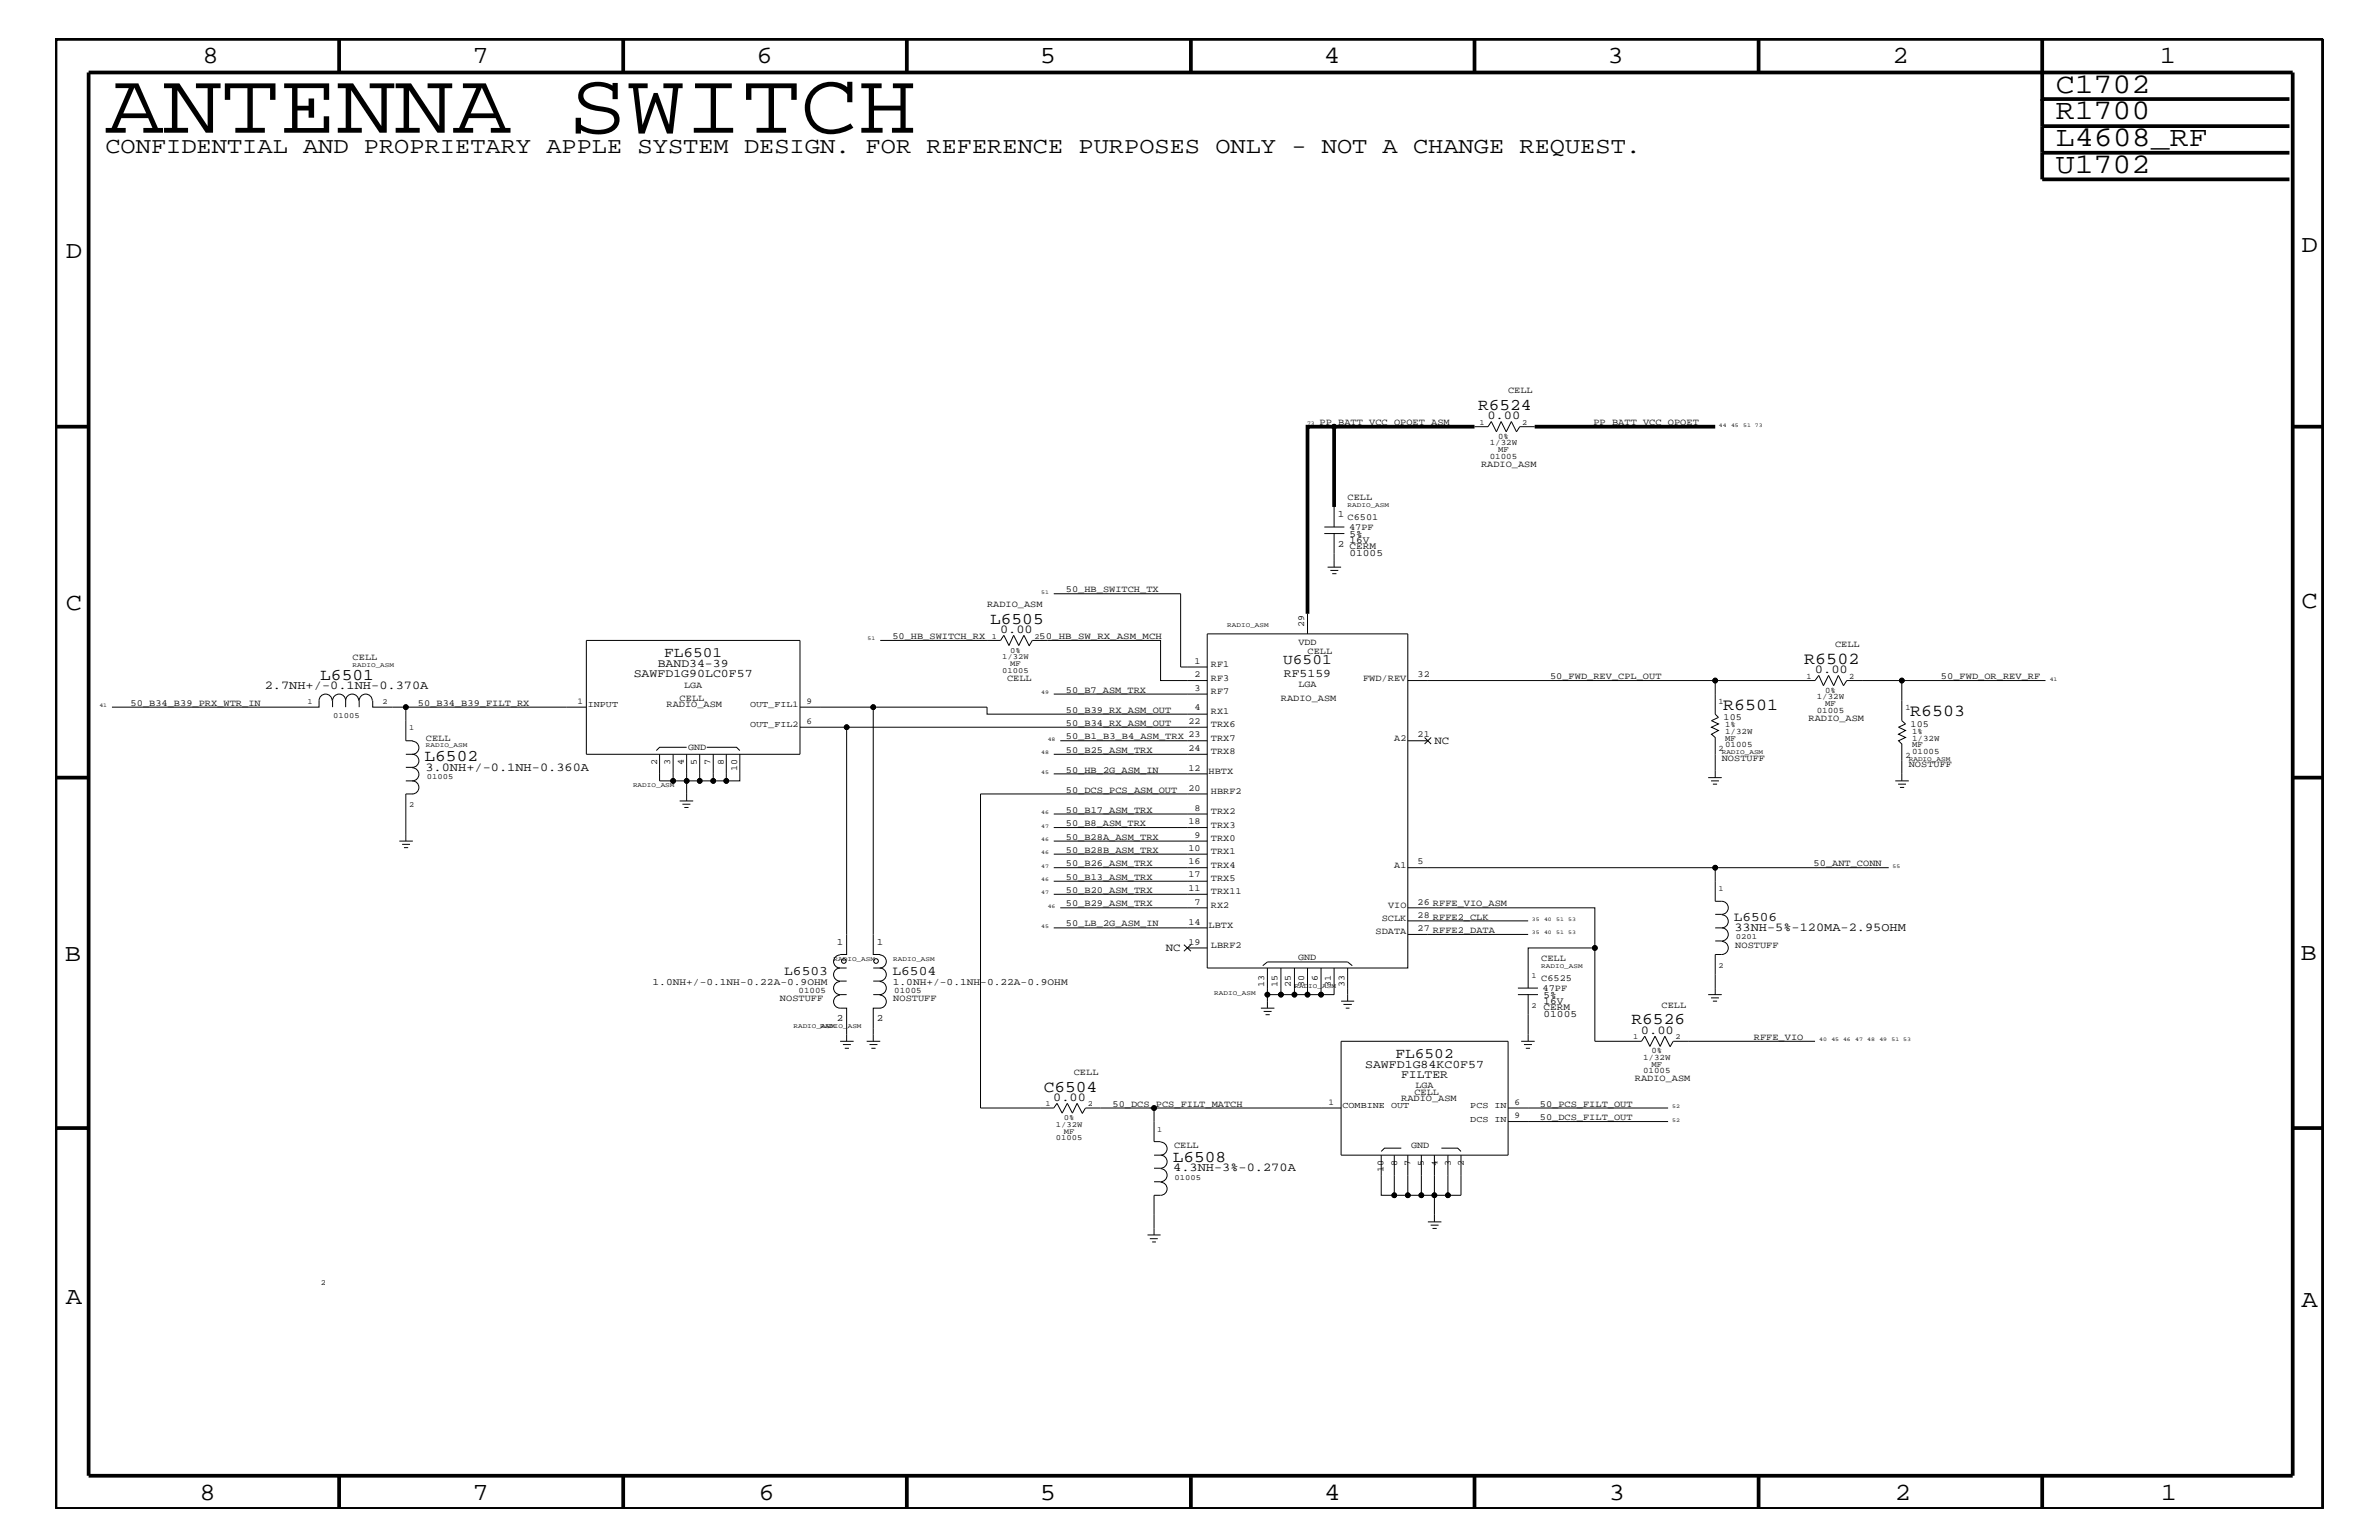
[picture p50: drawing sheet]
<svg xmlns="http://www.w3.org/2000/svg" width="432mm" height="279mm" viewBox="0 0 432 279" stroke-linecap="round" stroke-linejoin="round" font-family="sans-serif">
<defs><g id="words">
<text font-size="15.9" x="19.1" y="24.1">ANTENNA SWITCH</text>
<g font-size="5.2">
<text x="373.1" y="16.8">C1702</text>
<text x="373.1" y="21.6">R1700</text>
<text x="373.1" y="26.5">L4608_RF</text>
<text x="373.1" y="31.4">U1702</text>
</g>
<g font-size="4.5">
<text x="36.7" y="11.5">8</text>
<text x="85.8" y="11.5">7</text>
<text x="137.3" y="11.5">6</text>
<text x="188.7" y="11.5">5</text>
<text x="240.3" y="11.5">4</text>
<text x="291.8" y="11.5">3</text>
<text x="343.5" y="11.5">2</text>
<text x="392" y="11.5">1</text>
<text x="11.9" y="46.8">D</text>
<text x="417.7" y="45.7">D</text>
<text x="11.9" y="110.6">C</text>
<text x="417.7" y="110.3">C</text>
<text x="11.8" y="174.3">B</text>
<text x="417.6" y="174.2">B</text>
<text x="11.9" y="236.7">A</text>
<text x="417.7" y="237.1">A</text>
<text x="36.2" y="272.1">8</text>
<text x="85.8" y="272.1">7</text>
<text x="137.7" y="272.1">6</text>
<text x="188.7" y="272.1">5</text>
<text x="240.4" y="272.1">4</text>
<text x="292" y="272.1">3</text>
<text x="343.9" y="272.1">2</text>
<text x="392.2" y="272.1">1</text>
</g>
<text font-size="4.1" x="19.1" y="27.7">CONFIDENTIAL AND PROPRIETARY APPLE SYSTEM DESIGN. FOR REFERENCE PURPOSES ONLY - NOT A CHANGE REQUEST.</text>
<g font-size="3">
<text x="268.3" y="74.4">R6524</text>
<text x="179.7" y="113.1">L6505</text>
<text x="58.1" y="123.4">L6501</text>
<text x="327.5" y="120.4">R6502</text>
<text x="312.8" y="128.8">R6501</text>
<text x="346.7" y="130">R6503</text>
<text x="77" y="138">L6502</text>
<text x="296.1" y="185.9">R6526</text>
<text x="189.4" y="198.1">C6504</text>
<text x="212.9" y="210.8">L6508</text>
</g>
<g font-size="2.6">
<text x="120.5" y="119.2">FL6501</text>
<text x="232.9" y="120.4">U6501</text>
<text x="253.3" y="192">FL6502</text>
</g>
<g font-size="2.4">
<text x="314.7" y="167.1">L6506</text>
<text x="142.3" y="176.8">L6503</text>
<text x="162" y="176.8">L6504</text>
</g>
<g font-size="2.2">
<text x="270" y="76.1">0.00</text>
<text x="181.5" y="114.8">0.00</text>
<text x="48" y="125.1">2.7NH+/-0.1NH-0.370A</text>
<text x="329.4" y="122.1">0.00</text>
<text x="77.2" y="139.8">3.0NH+/-0.1NH-0.360A</text>
<text x="314.8" y="168.9">33NH-5%-120MA-2.95OHM</text>
<text x="297.8" y="187.6">0.00</text>
<text x="191.2" y="199.8">0.00</text>
<text x="212.9" y="212.5">4.3NH-3%-0.270A</text>
</g>
<g font-size="2.1">
<text x="115" y="122.9">SAWFD1G90LC0F57</text>
<text x="119.4" y="121.1">BAND34-39</text>
<text x="233" y="122.9">RF5159</text>
<text x="247.8" y="193.8">SAWFD1G84KC0F57</text>
<text x="254.3" y="195.6">FILTER</text>
</g>
<g font-size="2">
<text x="260.4" y="135">NC</text>
<text x="211.6" y="172.6">NC</text>
</g>
<g font-size="1.8">
<text x="242.8" y="93.8">1</text>
<text x="242.8" y="99.3">2 CERM</text>
<text x="244.9" y="98.5">16V</text>
<text x="244.9" y="101">01005</text>
<text x="244.9" y="97.4">5%</text>
<text x="151.9" y="171.4">1</text>
<text x="159.2" y="171.4">1</text>
<text x="118.4" y="178.7">1.0NH+/-0.1NH-0.22A-0.9OHM</text>
<text x="162.1" y="178.7">1.0NH+/-0.1NH-0.22A-0.9OHM</text>
<text x="151.9" y="185.3">2</text>
<text x="159.2" y="185.3">2</text>
<text x="280.2" y="182.1">16V</text>
<text x="280.2" y="183.3">CERM</text>
<text x="280.2" y="184.6">01005</text>
<text x="280.2" y="181">5%</text>
</g>
<g font-size="1.7">
<text x="273.7" y="71.3">CELL</text>
<text x="239.5" y="77.2">PP_BATT_VCC_QPOET_ASM</text>
<text x="289.2" y="77.2">PP_BATT_VCC_QPOET</text>
<text x="268.8" y="84.7">RADIO_ASM</text>
<text x="244.6" y="94.3">C6501</text>
<text x="244.6" y="90.7">CELL</text>
<text x="244.9" y="96.2">47PF</text>
<text x="193.5" y="107.5">50_HB_SWITCH_TX</text>
<text x="179.2" y="110.2">RADIO_ASM</text>
<text x="236.7" y="113.7" transform="rotate(-90 236.7 113.7)">29</text>
<text x="64" y="119.8">CELL</text>
<text x="162" y="115.9">50_HB_SWITCH_RX</text>
<text x="188.6" y="115.9">50_HB_SW_RX_ASM_MCH</text>
<text x="235.7" y="117">VDD</text>
<text x="237.3" y="118.6">CELL</text>
<text x="333.1" y="117.4">CELL</text>
<text x="124.2" y="124.7">LGA</text>
<text x="182.8" y="123.5">CELL</text>
<text x="193.5" y="125.7">50_B7_ASM_TRX</text>
<text x="216.8" y="120.4">1</text>
<text x="216.8" y="122.9">2</text>
<text x="216.8" y="125.3">3</text>
<text x="219.8" y="123.5">RF3</text>
<text x="219.8" y="121">RF1</text>
<text x="219.8" y="125.9">RF7</text>
<text x="235.7" y="124.7">LGA</text>
<text x="247.4" y="123.5">FWD/REV</text>
<text x="257.3" y="122.9">32</text>
<text x="281.3" y="123.2">50_FWD_REV_CPL_OUT</text>
<text x="352.3" y="123.2">50_FWD_OR_REV_RF</text>
<text x="23.7" y="128">50_B34_B39_PRX_WTR_IN</text>
<text x="75.9" y="128">50_B34_B39_FILT_RX</text>
<text x="121" y="128.3">RADIO_ASM</text>
<text x="123.4" y="127.1">CELL</text>
<text x="193.5" y="129.3">50_B39_RX_ASM_OUT</text>
<text x="193.5" y="131.7">50_B34_RX_ASM_OUT</text>
<text x="215.7" y="131.3">22</text>
<text x="216.8" y="128.9">4</text>
<text x="219.8" y="129.6">RX1</text>
<text x="219.8" y="131.9">TRX6</text>
<text x="232.5" y="127.1">RADIO_ASM</text>
<text x="312.8" y="130.7">105</text>
<text x="328.3" y="130.8">RADIO_ASM</text>
<text x="346.8" y="131.9">105</text>
<text x="77.3" y="134.4">CELL</text>
<text x="124.9" y="136.1">GND</text>
<text x="193.5" y="134.1">50_B1_B3_B4_ASM_TRX 23</text>
<text x="193.5" y="136.6">50_B25_ASM_TRX</text>
<text x="215.7" y="136.2">24</text>
<text x="219.8" y="136.8">TRX8</text>
<text x="219.8" y="134.4">TRX7</text>
<text x="253.1" y="134.4">A2</text>
<text x="257.3" y="133.8">21</text>
<text x="119.3" y="138.8" transform="rotate(-90 119.3 138.8)">2</text>
<text x="121.7" y="138.8" transform="rotate(-90 121.7 138.8)">3</text>
<text x="124.1" y="138.8" transform="rotate(-90 124.1 138.8)">4</text>
<text x="126.5" y="138.8" transform="rotate(-90 126.5 138.8)">5</text>
<text x="128.9" y="138.8" transform="rotate(-90 128.9 138.8)">7</text>
<text x="131.4" y="138.8" transform="rotate(-90 131.4 138.8)">8</text>
<text x="133.8" y="139.9" transform="rotate(-90 133.8 139.9)">10</text>
<text x="193.5" y="143.9">50_DCS_PCS_ASM_OUT</text>
<text x="193.5" y="140.2">50_HB_2G_ASM_IN</text>
<text x="215.7" y="143.5">20</text>
<text x="215.7" y="139.8">12</text>
<text x="219.4" y="140.4">HBTX</text>
<text x="312.5" y="138">NOSTUFF</text>
<text x="346.5" y="139.2">NOSTUFF</text>
<text x="193.5" y="149.9">50_B8_ASM_TRX</text>
<text x="193.5" y="147.5">50_B17_ASM_TRX</text>
<text x="215.7" y="149.5">18</text>
<text x="216.8" y="147.1">8</text>
<text x="219.8" y="144">HBRF2</text>
<text x="219.8" y="147.7">TRX2</text>
<text x="193.5" y="152.3">50_B28A_ASM_TRX</text>
<text x="193.5" y="154.7">50_B28B_ASM_TRX</text>
<text x="215.7" y="154.4">10</text>
<text x="216.8" y="152">9</text>
<text x="219.8" y="155">TRX1</text>
<text x="219.8" y="152.6">TRX0</text>
<text x="219.8" y="150.1">TRX3</text>
<text x="193.5" y="159.6">50_B13_ASM_TRX</text>
<text x="193.5" y="157.2">50_B26_ASM_TRX</text>
<text x="193.5" y="162">50_B20_ASM_TRX</text>
<text x="215.7" y="161.7">11</text>
<text x="215.7" y="156.8">16</text>
<text x="215.7" y="159.2">17</text>
<text x="219.8" y="159.9">TRX5</text>
<text x="219.8" y="157.4">TRX4</text>
<text x="253.1" y="157.4">A1</text>
<text x="257.3" y="156.8">5</text>
<text x="329.2" y="157.2">50_ANT_CONN</text>
<text x="193.5" y="164.5">50_B29_ASM_TRX</text>
<text x="215.7" y="167.8">14</text>
<text x="216.8" y="164.1">7</text>
<text x="219.8" y="162.2">TRX11</text>
<text x="219.8" y="164.7">RX2</text>
<text x="250.8" y="167.1">SCLK</text>
<text x="252" y="164.7">VIO</text>
<text x="257.3" y="164.1">26 RFFE_VIO_ASM</text>
<text x="257.3" y="166.5">28 RFFE2_CLK</text>
<text x="193.5" y="168.1">50_LB_2G_ASM_IN</text>
<text x="215.7" y="171.4">19</text>
<text x="219.4" y="168.3">LBTX</text>
<text x="219.8" y="172">LBRF2</text>
<text x="249.7" y="169.5">SDATA</text>
<text x="257.3" y="168.9">27 RFFE2_DATA</text>
<text x="315" y="172">NOSTUFF</text>
<text x="229.4" y="179" transform="rotate(-90 229.4 179)">13</text>
<text x="231.9" y="179" transform="rotate(-90 231.9 179)">15</text>
<text x="234.3" y="179" transform="rotate(-90 234.3 179)">25</text>
<text x="235.6" y="174.2">GND</text>
<text x="236.7" y="179" transform="rotate(-90 236.7 179)">30</text>
<text x="239.2" y="177.9" transform="rotate(-90 239.2 177.9)">6</text>
<text x="241.6" y="179" transform="rotate(-90 241.6 179)">31</text>
<text x="244" y="179" transform="rotate(-90 244 179)">33</text>
<text x="279.7" y="174.4">CELL</text>
<text x="279.7" y="178">C6525</text>
<text x="280" y="179.9">47PF</text>
<text x="141.6" y="181.6">NOSTUFF</text>
<text x="162.1" y="181.6">NOSTUFF</text>
<text x="301.6" y="182.9">CELL</text>
<text x="318.3" y="188.7">RFFE_VIO</text>
<text x="194.9" y="195">CELL</text>
<text x="256.9" y="197.5">LGA</text>
<text x="296.8" y="196.2">RADIO_ASM</text>
<text x="201.9" y="200.9">50_DCS_PCS_FILT_MATCH</text>
<text x="254.3" y="199.8">RADIO_ASM</text>
<text x="256.7" y="198.7">CELL</text>
<text x="279.5" y="200.9">50_PCS_FILT_OUT</text>
<text x="279.5" y="203.2">50_DCS_FILT_OUT</text>
<text x="213.1" y="208.3">CELL</text>
<text x="256.1" y="208.2">GND</text>
<text x="251.1" y="212.6" transform="rotate(-90 251.1 212.6)">10</text>
<text x="253.6" y="211.5" transform="rotate(-90 253.6 211.5)">8</text>
<text x="256" y="211.5" transform="rotate(-90 256 211.5)">7</text>
<text x="258.4" y="211.5" transform="rotate(-90 258.4 211.5)">5</text>
<text x="263.3" y="211.5" transform="rotate(-90 263.3 211.5)">3</text>
<text x="265.7" y="211.5" transform="rotate(-90 265.7 211.5)">2</text>
</g>
<g font-size="1.6">
<text x="104.8" y="127.7">1</text>
<text x="106.7" y="128.3">INPUT</text>
<text x="136.1" y="128.3">OUT_FIL1</text>
<text x="136.1" y="131.9">OUT_FIL2</text>
<text x="146.4" y="127.7">9</text>
<text x="146.4" y="131.3">6</text>
<text x="241.1" y="200.4">1</text>
<text x="243.7" y="201">COMBINE OUT</text>
<text x="266.9" y="201">PCS IN</text>
<text x="266.9" y="203.5">DCS IN</text>
<text x="274.9" y="200.4">6</text>
<text x="274.9" y="202.9">9</text>
<text x="260.9" y="211.5" transform="rotate(-90 260.9 211.5)">4</text>
</g>
<g font-size="1.5">
<text x="270.4" y="83.3">01005</text>
<text x="270.4" y="80.8">1/32W</text>
<text x="271.9" y="82">MF</text>
<text x="271.9" y="79.6">0%</text>
<text x="327.9" y="123.1">1</text>
<text x="331.3" y="125.7">0%</text>
<text x="335.6" y="123.1">2</text>
<text x="311.9" y="127.7">1</text>
<text x="313.1" y="131.9">1%</text>
<text x="329.7" y="129.3">01005</text>
<text x="329.7" y="126.9">1/32W</text>
<text x="331.3" y="128">MF</text>
<text x="345.9" y="128.9">1</text>
<text x="311.9" y="136.2">2</text>
<text x="313.1" y="133.2">1/32W</text>
<text x="313.1" y="135.6">01005</text>
<text x="313.1" y="134.4">MF</text>
<text x="345.9" y="137.4">2</text>
<text x="347" y="134.4">1/32W</text>
<text x="347" y="136.8">01005</text>
<text x="347" y="133.2">1%</text>
<text x="347" y="135.6">MF</text>
<text x="144.9" y="180.1">01005</text>
<text x="162.3" y="180.1">01005</text>
<text x="299.8" y="191.1">0%</text>
<text x="298.2" y="194.8">01005</text>
<text x="298.2" y="192.3">1/32W</text>
<text x="299.8" y="193.6">MF</text>
</g>
<g font-size="1.4">
<text x="268.6" y="77.1">1</text>
<text x="276.3" y="77.1">2</text>
<text x="180" y="115.9">1</text>
<text x="181.9" y="119.6">1/32W</text>
<text x="183.3" y="118.4">0%</text>
<text x="187.8" y="115.9">2</text>
<text x="181.9" y="122">01005</text>
<text x="183.3" y="120.8">MF</text>
<text x="55.8" y="127.7">1</text>
<text x="60.5" y="130.2">01005</text>
<text x="69.4" y="127.7">2</text>
<text x="74.3" y="132.5">1</text>
<text x="77.5" y="141.3">01005</text>
<text x="74.3" y="146.5">2</text>
<text x="311.9" y="161.7">1</text>
<text x="315" y="170.4">0201</text>
<text x="278" y="177.4">1</text>
<text x="311.9" y="175.6">2</text>
<text x="278" y="182.9">2</text>
<text x="296.4" y="188.6">1</text>
<text x="304.1" y="188.6">2</text>
<text x="189.7" y="200.7">1</text>
<text x="193.1" y="203.2">0%</text>
<text x="197.4" y="200.7">2</text>
<text x="191.6" y="206.9">01005</text>
<text x="191.6" y="204.4">1/32W</text>
<text x="193.1" y="205.7">MF</text>
<text x="210.1" y="205.3">1</text>
<text x="213.2" y="214.1">01005</text>
<text x="58.3" y="233.1">2</text>
</g>
<g font-size="1.2">
<text x="244.6" y="92">RADIO_ASM</text>
<text x="222.8" y="113.7">RADIO_ASM</text>
<text x="64" y="121">RADIO_ASM</text>
<text x="77.3" y="135.6">RADIO_ASM</text>
<text x="312.5" y="136.8">RADIO_ASM</text>
<text x="114.9" y="142.9">RADIO_ASM</text>
<text x="346.5" y="138">RADIO_ASM</text>
<text x="151.3" y="174.4">RADIO_ASM</text>
<text x="162.1" y="174.4">RADIO_ASM</text>
<text x="234.9" y="179.3">RADIO_ASM</text>
<text x="279.7" y="175.6">RADIO_ASM</text>
<text x="220.4" y="180.5">RADIO_ASM</text>
<text x="144" y="186.5">RADIO_ASM</text>
<text x="148.8" y="186.5">RADIO_ASM</text>
</g>
<g font-size="1">
<text x="237.2" y="77.2">73</text>
<text x="312" y="77.4">44</text>
<text x="314.2" y="77.4">45</text>
<text x="316.4" y="77.4">51 73</text>
<text x="189" y="107.7">51</text>
<text x="157.5" y="116.2">51</text>
<text x="189" y="125.9">49</text>
<text x="372" y="123.5">41</text>
<text x="18" y="128.3">41</text>
<text x="189" y="136.8">48</text>
<text x="190.2" y="134.4">48</text>
<text x="189" y="140.4">45</text>
<text x="189" y="147.7">46</text>
<text x="189" y="150.1">47</text>
<text x="189" y="155">46</text>
<text x="189" y="152.6">46</text>
<text x="189" y="159.9">46</text>
<text x="189" y="157.4">47</text>
<text x="343.5" y="157.4">55</text>
<text x="189" y="162.2">47</text>
<text x="190.2" y="164.7">46</text>
<text x="278" y="167.1">35</text>
<text x="280.2" y="167.1">40</text>
<text x="282.4" y="167.1">51</text>
<text x="284.6" y="167.1">53</text>
<text x="189" y="168.3">45</text>
<text x="278" y="169.5">35</text>
<text x="280.2" y="169.5">40</text>
<text x="282.4" y="169.5">51</text>
<text x="284.6" y="169.5">53</text>
<text x="330.2" y="188.9">40</text>
<text x="332.4" y="188.9">45 46</text>
<text x="336.7" y="188.9">47</text>
<text x="338.9" y="188.9">48</text>
<text x="341.1" y="188.9">49</text>
<text x="343.3" y="188.9">51 53</text>
<text x="303.5" y="203.5">52</text>
<text x="303.5" y="201">52</text>
</g>
</g></defs>
<g fill="none" stroke="#000" stroke-width=".18">
<path d="M267.6 77.4h2.5l.6-.9 .9 1.8 .9-1.8 .9 1.8 .9-1.8 1 1.8 .5-.9h2.8M240.4 96.8h3.6M240.4 95.6h3.6M242.1 92v3.6M242.1 96.8v6.1M106.4 116.2h38.8v20.6h-38.8zM159.8 116.2h21.8l.6-.9 .9 1.8 .9-1.8 .9 1.8 .9-1.8 1 1.8M186.8 117.2l.6-1h23.3v7.3h8.4M191.3 107.7h23v13.3h4.8M219.1 115h36.4v60.6h-36.4zM237.3 111.4v3.6M241 102.9h2.4"/>
<path d="M241.5 103.5h1.4M241.8 104.1h.8M60.3 127.1a1.19 1.19 0 0 0-1.2-1.2 1.19 1.19 0 0 0-1.2 1.2v1.2h-37.6M62.7 127.1a1.19 1.19 0 0 1 1.2-1.2 1.19 1.19 0 0 1 1.2 1.2M62.7 127.1a1.19 1.19 0 0 0-1.1-1.2 1.19 1.19 0 0 0-1.2 1.2v1.2M62.7 127.1v1.2M67.6 127.1a1.19 1.19 0 0 0-1.2-1.2 1.19 1.19 0 0 0-1.2 1.2v1.2M67.6 127.1v1.2h38.8M73.7 128.3v6.1h1.2M73.7 136.8h1.2M73.7 139.2h1.2M74.8 139.3a1.19 1.19 0 0 1 1.2 1.2 1.19 1.19 0 0 1-1.1 1.2"/>
<path d="M74.8 134.5a1.19 1.19 0 0 1 1.2 1.2 1.19 1.19 0 0 1-1.1 1.1M74.8 136.8a1.19 1.19 0 0 1 1.2 1.2 1.19 1.19 0 0 1-1.1 1.2M119.7 136.8v4.9h2.5v-4.9M124.6 135.6h-4.9l-.6 .6M124.6 136.8v4.9h-2.4M127 136.8v4.9h2.5M128.3 135.6h5.4l.6 .6M129.5 136.8v4.9h2.3M131.8 136.8v4.9h2.5v-4.9M145.2 128.3h13.3v44.9h1.3M145.2 131.9h8.5v41.3h-1.2M153.7 131.9h65.4"/>
<path d="M158.5 128.3h20.7v1.3h39.9M191.3 125.9h27.8M191.3 136.8h27.8M192.4 134.4h26.7M255.5 134.4h3.7M255.5 123.5h73.9l.7-1 .9 1.9 .9-1.9 .9 1.9 .9-1.9 .9 1.9 .6-.9h10M258.6 133.8l1.2 1.2M259.8 133.8l-1.2 1.2M311.3 123.5v6.1l.6 .6-1.3 .6 1.3 .5-1.3 .6 1.3 .6-1.3 .7 .7 .6v7.3M371.3 123.5h-26.1v7.3l.7 .5-1.3 .6 1.3 .6-1.3 .7 1.3 .6-1.3 .6 .6 .6v6.7M72.5 152.6h2.4M73 153.2h1.4"/>
<path d="M73.3 153.8h.8M73.7 141.7h1.2M74.8 141.7a1.19 1.19 0 0 1 1.2 1.2 1.19 1.19 0 0 1-1.1 1.1M74.9 144h-1.2v8.6M123.4 145.3h2.4M123.9 145.9h1.4M124.2 146.5h.8M127 141.7h-2.4v3.6M191.3 157.4h27.8M191.3 159.9h27.8M191.3 155h27.8M191.3 152.6h27.8"/>
<path d="M191.3 150.1h27.8M191.3 147.7h27.8M191.3 140.4h27.8M219.1 144h-41.1v57h13.3l.6-.8 .9 1.8 .9-1.8 .9 1.8 .9-1.8 .9 1.8M255.5 157.4h87.3M310 141.1h2.5M310.6 141.7h1.4M310.9 142.3h.8M311.3 157.4v6.1h1.2a1.19 1.19 0 0 1 1.2 1.2 1.19 1.19 0 0 1-1.2 1.2h-1.2M344 141.7h2.5M344.5 142.3h1.4M344.8 142.9h.8"/>
<path d="M152.5 175.6a1.19 1.19 0 0 0-1.2 1.2 1.19 1.19 0 0 0 1.2 1.2h1.2M152.5 173.3a1.19 1.19 0 0 0-1.2 1.1 1.19 1.19 0 0 0 1.2 1.2M152.5 178.1a1.19 1.19 0 0 0-1.2 1.2 1.19 1.19 0 0 0 1.2 1.2h1.2M152.5 175.6h1.2M158.5 178h1.3M158.5 175.6h1.3M159.7 175.6a1.19 1.19 0 0 1 1.2 1.2 1.19 1.19 0 0 1-1.2 1.2M159.7 173.3a1.19 1.19 0 0 1 1.2 1.1 1.19 1.19 0 0 1-1.2 1.2M159.7 178.1a1.19 1.19 0 0 1 1.2 1.2 1.19 1.19 0 0 1-1.2 1.2M191.3 168.3h27.8M191.3 162.2h27.8M192.4 164.7h26.7"/>
<path d="M214.9 171.4l1.3 1.2M215.5 172h3.6M216.2 171.4l-1.3 1.2M229.2 175.2l.8-.7h14.6l.8 .7M230 175.6v4.9h2.5M232.5 175.6v4.9h2.5M235 175.6v4.9h2.3M237.3 175.6v4.9h2.5M239.8 175.6v4.9h2.3v-4.9M244.6 175.6v6M255.5 164.7h34v7.3h-12.1v7.3M255.5 167.1h21.9"/>
<path d="M255.5 169.5h21.9M275.5 179.3h3.6M289.5 172v16.9h8.4l.6-.9 1 1.9 .9-1.9 .9 1.9 .9-1.9 .9 1.9M311.3 168.3h1.2M312.5 168.3a1.19 1.19 0 0 1 1.2 1.2 1.19 1.19 0 0 1-1.2 1.2h-1.2M312.5 166a1.19 1.19 0 0 1 1.2 1.1 1.19 1.19 0 0 1-1.2 1.2M312.5 170.8a1.19 1.19 0 0 1 1.2 1.2 1.19 1.19 0 0 1-1.2 1.2h-1.2v7.3M152.5 180.5a1.19 1.19 0 0 0-1.2 1.2 1.19 1.19 0 0 0 1.2 1.2h1.2v6M152.5 188.9h2.4M153 189.5h1.4M153.3 190.2h.8M157.3 188.9h2.5"/>
<path d="M157.8 189.5h1.5M158.2 190.2h.7M158.5 180.5h1.3M159.7 180.5a1.19 1.19 0 0 1 1.2 1.2 1.19 1.19 0 0 1-1.2 1.2M159.8 182.9h-1.3v6M228.9 182.9h2.4M229.4 183.5h1.4M229.7 184.1h.8M230 180.5v2.4M243.4 181.6h2.4M243.4 188.9h30.3v20.7h-30.3zM243.8 182.2h1.6"/>
<path d="M244.3 182.9h.6M275.5 180.5h3.6M276.1 188.9h2.5M276.6 189.5h1.4M276.9 190.2h.8M277.4 180.5v8.4M310 180.5h2.5M310.6 181h1.4M310.9 181.6h.8M329.4 188.9h-25.7l-.6 1M209.5 209.6h1.2a1.19 1.19 0 0 1 1.1 1.2 1.19 1.19 0 0 1-1.1 1.1M209.5 201v6.1h1.2"/>
<path d="M209.5 211.9h1.2M209.5 214.4h1.2M210.7 212a1.19 1.19 0 0 1 1.1 1.2 1.19 1.19 0 0 1-1.1 1.2M210.7 207.2a1.19 1.19 0 0 1 1.1 1.2 1.19 1.19 0 0 1-1.1 1.2M210.7 214.5a1.19 1.19 0 0 1 1.1 1.2 1.19 1.19 0 0 1-1.1 1.2M210.7 216.9h-1.2v7.2M243.4 201h-46.4l-.6 1M250.7 209.6v7.3h2.4v-7.3M253.1 216.9h4.9M254.3 208.3h-3l-.6 .6M255.5 209.6v7.3M258 209.6v7.3h2.4v-7.3"/>
<path d="M261.6 208.3h3l.6 .6M262.8 209.6v7.3M265.2 209.6v7.3h-4.8v4.8M273.7 201h29.1M273.7 203.5h29.1M208.3 224.1h2.4M208.7 224.7h1.4M209.1 225.3h.7M259.2 221.7h2.4M259.7 222.3h1.4M260 222.9h.8"/>
<circle cx="242.1" cy="77.4" r=".42"/>
<circle cx="73.7" cy="128.3" r=".42"/>
<circle cx="153.7" cy="131.9" r=".42"/>
<circle cx="158.5" cy="128.3" r=".42"/>
<circle cx="311.3" cy="123.5" r=".42"/>
<circle cx="345.2" cy="123.5" r=".42"/>
<circle cx="122.2" cy="141.7" r=".42"/>
<circle cx="124.6" cy="141.7" r=".42"/>
<circle cx="127" cy="141.7" r=".42"/>
<circle cx="129.5" cy="141.7" r=".42"/>
<circle cx="131.8" cy="141.7" r=".42"/>
<circle cx="311.3" cy="157.4" r=".42"/>
<circle cx="153.2" cy="174.4" r=".42"/>
<circle cx="159" cy="174.4" r=".42"/>
<circle cx="289.5" cy="172" r=".42"/>
<circle cx="230" cy="180.5" r=".42"/>
<circle cx="232.5" cy="180.5" r=".42"/>
<circle cx="234.9" cy="180.5" r=".42"/>
<circle cx="237.3" cy="180.5" r=".42"/>
<circle cx="239.8" cy="180.5" r=".42"/>
<circle cx="209.5" cy="201" r=".42"/>
<circle cx="253.1" cy="216.9" r=".42"/>
<circle cx="255.5" cy="216.9" r=".42"/>
<circle cx="258" cy="216.9" r=".42"/>
<circle cx="260.3" cy="216.9" r=".42"/>
<circle cx="262.8" cy="216.9" r=".42"/>
</g>
<g fill="none" stroke="#000" stroke-width=".68" stroke-linecap="butt">
<path d="M10.1 7.1h411.5v266.7h-411.5zM16.1 13.2h400v254.5h-400zM61.6 7.1v6.1M113.1 7.1v6.1M164.6 7.1v6.1M216.2 7.1v6.1M267.6 7.1v6.1M319.2 7.1v6.1M370.7 7.1v10.9h44.8M370.7 18v14.5h44.8M370.7 27.7h44.8M370.7 22.9h44.8"/>
<path d="M10.1 77.4h6M242.1 77.4v14.6M267.6 77.4h-30.3v34M278.6 77.4h32.7M416.1 77.4h5.5M10.1 141.1h6M416.1 141.1h5.5M10.1 204.7h6M416.1 204.7h5.5M61.6 267.7v6.1M113.1 267.7v6.1M164.6 267.7v6.1"/>
<path d="M216.2 268v5.8M267.6 267.7v6.1M319.2 267.7v6.1M370.7 267.7v6.1"/>
</g>
<g fill="#000">
<circle cx="242.1" cy="77.4" r=".42"/>
<circle cx="73.7" cy="128.3" r=".42"/>
<circle cx="153.7" cy="131.9" r=".42"/>
<circle cx="158.5" cy="128.3" r=".42"/>
<circle cx="311.3" cy="123.5" r=".42"/>
<circle cx="345.2" cy="123.5" r=".42"/>
<circle cx="122.2" cy="141.7" r=".42"/>
<circle cx="124.6" cy="141.7" r=".42"/>
<circle cx="127" cy="141.7" r=".42"/>
<circle cx="129.5" cy="141.7" r=".42"/>
<circle cx="131.8" cy="141.7" r=".42"/>
<circle cx="311.3" cy="157.4" r=".42"/>
<circle cx="289.5" cy="172" r=".42"/>
<circle cx="230" cy="180.5" r=".42"/>
<circle cx="232.5" cy="180.5" r=".42"/>
<circle cx="234.9" cy="180.5" r=".42"/>
<circle cx="237.3" cy="180.5" r=".42"/>
<circle cx="239.8" cy="180.5" r=".42"/>
<circle cx="209.5" cy="201" r=".42"/>
<circle cx="253.1" cy="216.9" r=".42"/>
<circle cx="255.5" cy="216.9" r=".42"/>
<circle cx="258" cy="216.9" r=".42"/>
<circle cx="260.3" cy="216.9" r=".42"/>
<circle cx="262.8" cy="216.9" r=".42"/>
</g>
<use href="#words"/>
</svg>
